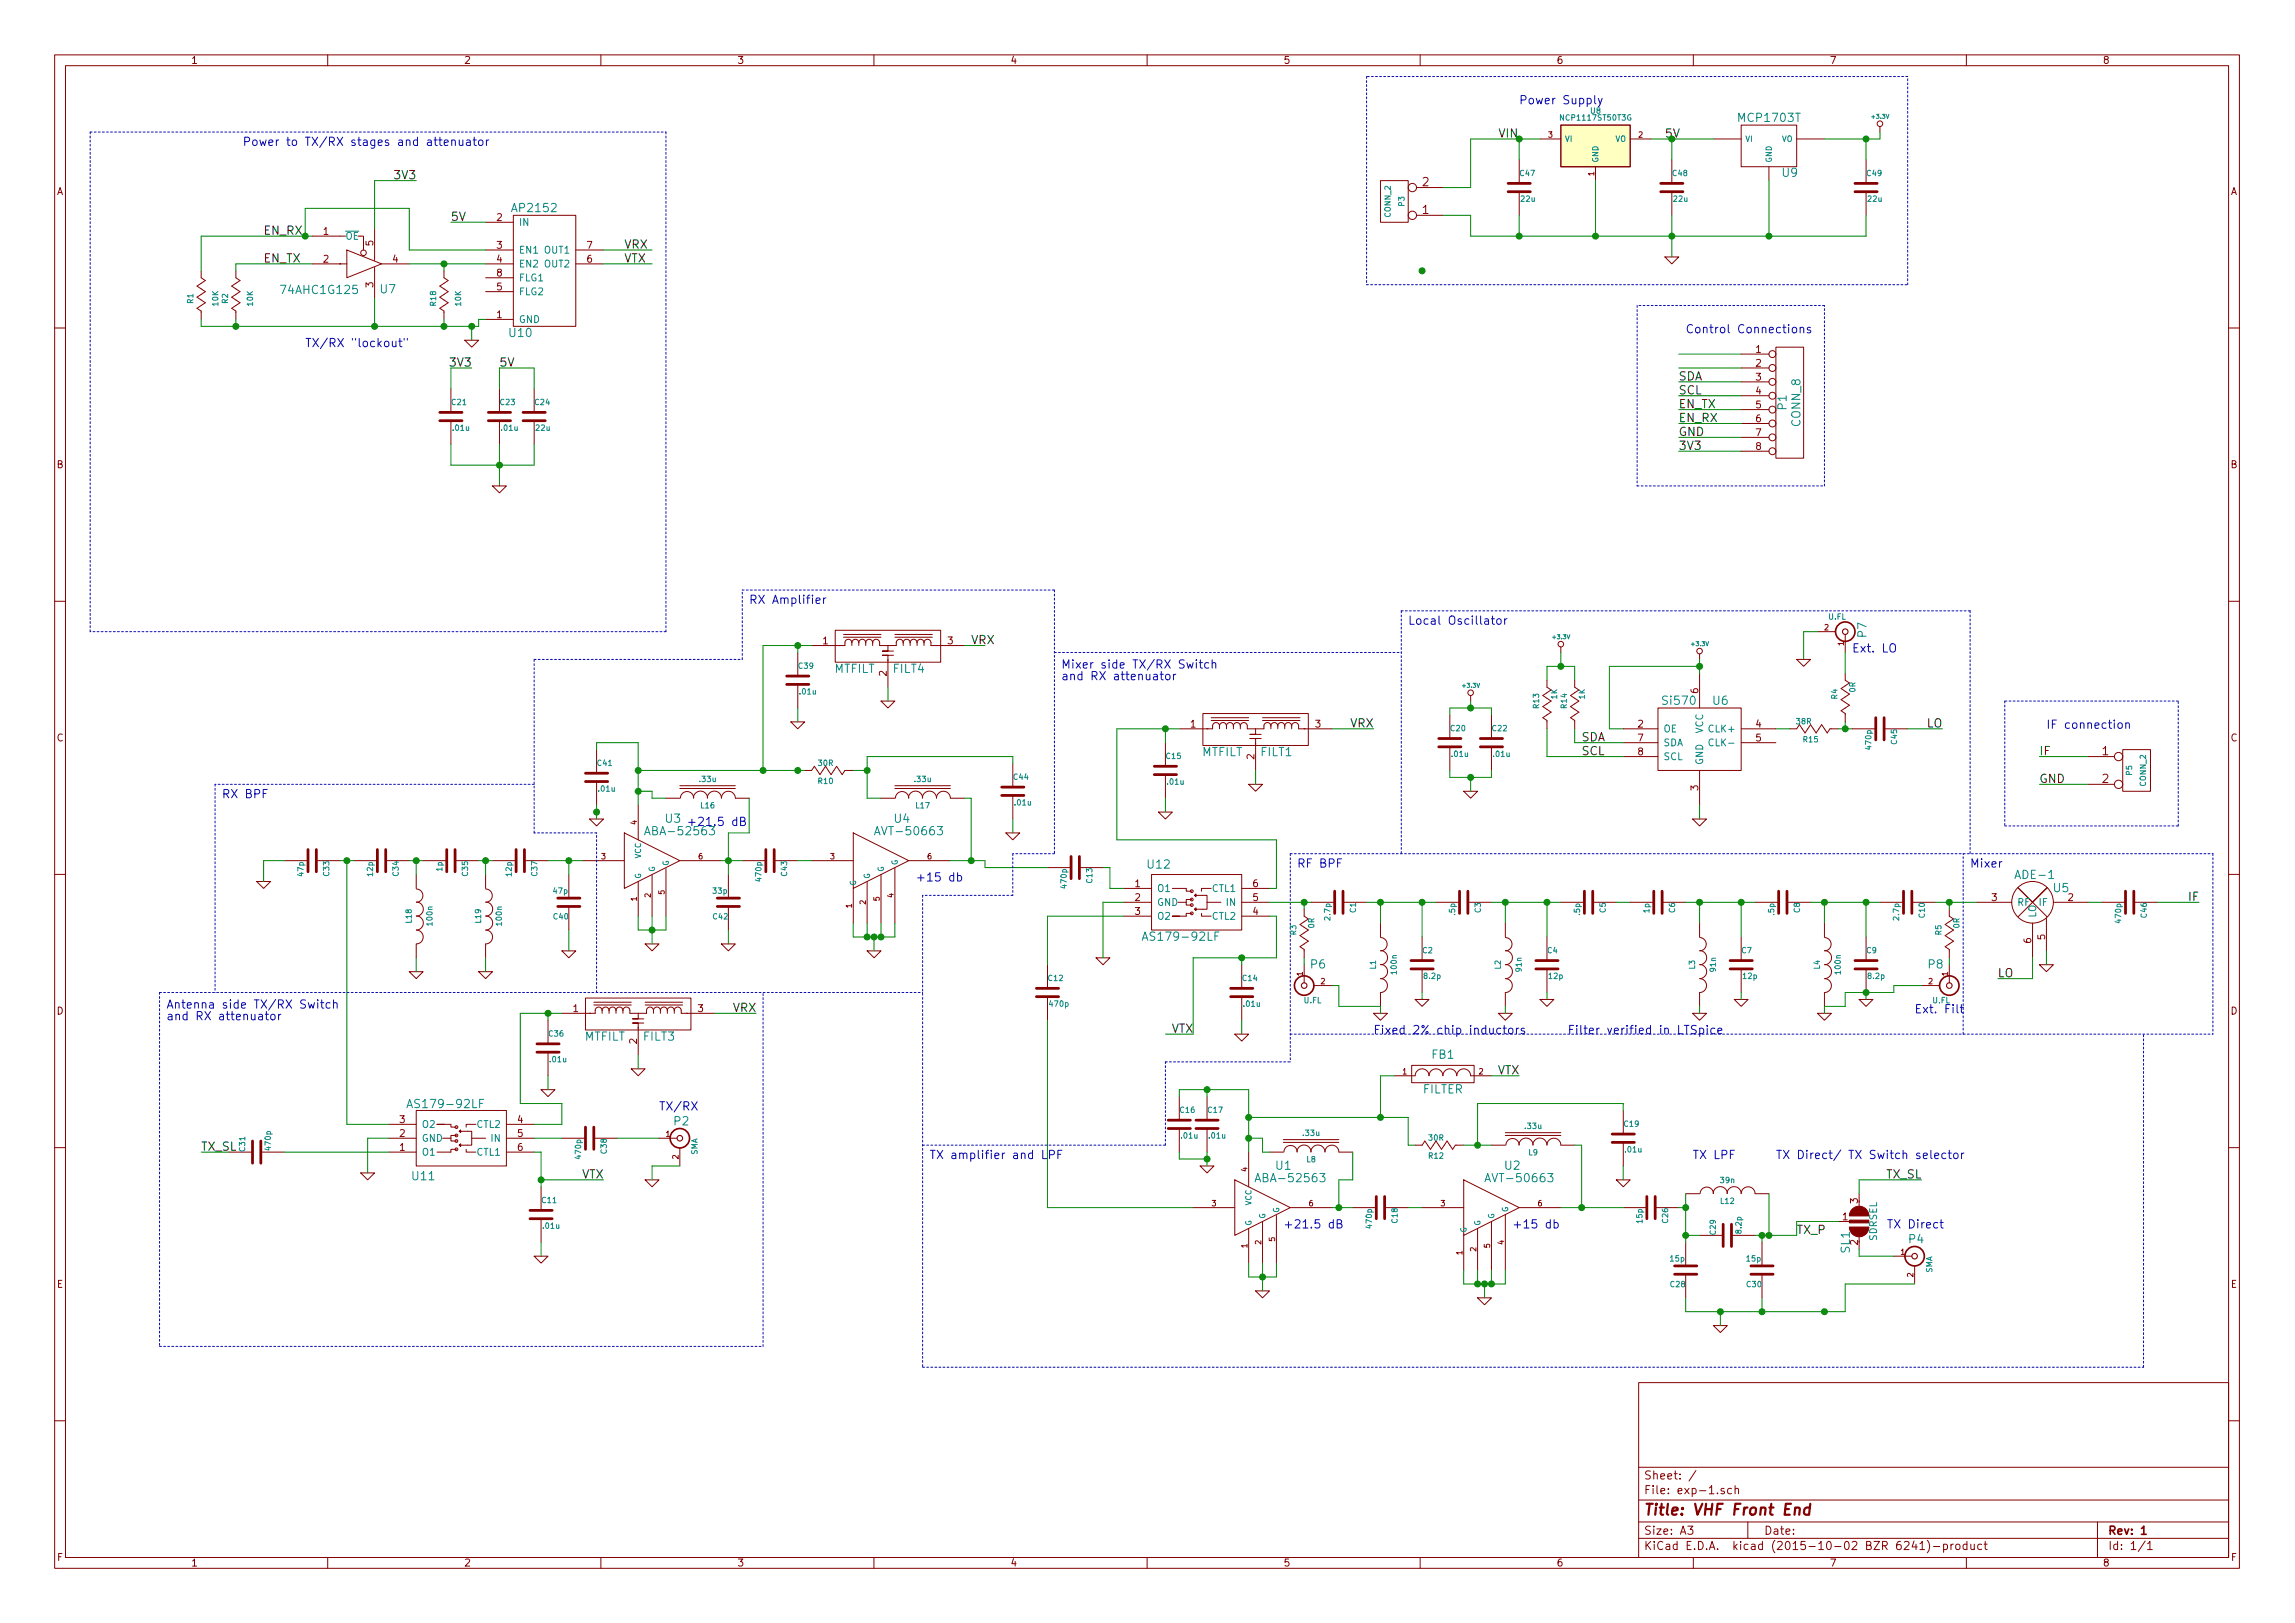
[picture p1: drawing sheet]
<svg xmlns="http://www.w3.org/2000/svg" width="420mm" height="297mm" viewBox="0 0 420 297" stroke-linecap="round" stroke-linejoin="round" font-family="sans-serif">
<defs><g id="words">
<text font-size="2.8" fill="#840000" x="301" y="277.3">Title: VHF Front End</text>
<g font-size="2.1" fill="#0000c2">
<text x="278.1" y="19.1">Power Supply</text>
<text x="44.4" y="26.7">Power to TX/RX stages and attenuator</text>
<text x="55.9" y="63.5">TX/RX &quot;lockout&quot;</text>
<text x="308.6" y="61">Control Connections</text>
<text x="137.2" y="110.5">RX Amplifier</text>
<text x="257.8" y="114.3">Local Oscillator</text>
<text x="339.1" y="119.4">Ext. LO</text>
<text x="194.3" y="122.4">Mixer side TX/RX Switch</text>
<text x="194.3" y="124.5">and RX attenuator</text>
<text x="374.6" y="133.4">IF connection</text>
<text x="40.6" y="146.1">RX BPF</text>
<text x="125.7" y="151.2">+21.5 dB</text>
<text x="167.6" y="161.3">+15 db</text>
<text x="237.5" y="158.8">RF BPF</text>
<text x="360.7" y="158.8">Mixer</text>
<text x="30.5" y="184.6">Antenna side TX/RX Switch</text>
<text x="350.5" y="185.5">Ext. Filt</text>
<text x="30.5" y="186.7">and RX attenuator</text>
<text x="251.5" y="189.3">Fixed 2% chip inductors</text>
<text x="287" y="189.3">Filter verified in LTSpice</text>
<text x="120.6" y="203.2">TX/RX</text>
<text x="170.2" y="212.1">TX amplifier and LPF</text>
<text x="309.9" y="212.1">TX LPF</text>
<text x="325.1" y="212.1">TX Direct/ TX Switch selector</text>
<text x="234.9" y="224.8">+21.5 dB</text>
<text x="276.9" y="224.8">+15 db</text>
<text x="345.4" y="224.8">TX Direct</text>
</g>
<g font-size="2.1" fill="#008484">
<text x="318.5" y="22.3">MCP1703T</text>
<text x="326.3" y="32.4">U9</text>
<text x="94" y="38.8">AP2152</text>
<text x="51.8" y="53.8">74AHC1G125</text>
<text x="69.6" y="53.7">U7</text>
<text x="93.3" y="61.7">U10</text>
<text x="327.1" y="75" transform="rotate(-90 327.1 75)">P1</text>
<text x="329.6" y="78" transform="rotate(-90 329.6 78)">CONN_8</text>
<text x="341.7" y="116.6" transform="rotate(-90 341.7 116.6)">P7</text>
<text x="152.7" y="123.2">MTFILT</text>
<text x="163.6" y="123.2">FILT4</text>
<text x="304.6" y="129">Si570</text>
<text x="313.6" y="129">U6</text>
<text x="220" y="138.4">MTFILT</text>
<text x="230.9" y="138.4">FILT1</text>
<text x="118.9" y="152.9">ABA-52563</text>
<text x="121.8" y="150.6">U3</text>
<text x="161" y="152.9">AVT-50663</text>
<text x="163.8" y="150.6">U4</text>
<text x="210.2" y="159">U12</text>
<text x="369.3" y="160.9">ADE-1</text>
<text x="376" y="163.3">U5</text>
<text x="210.1" y="172.2">AS179-92LF</text>
<text x="240" y="177.3">P6</text>
<text x="353" y="177.3">P8</text>
<text x="107" y="190.5">MTFILT</text>
<text x="117.8" y="190.5">FILT3</text>
<text x="262.2" y="193.8">FB1</text>
<text x="75.5" y="202.8">AS179-92LF</text>
<text x="260.5" y="200.1">FILTER</text>
<text x="123.4" y="206">P2</text>
<text x="233.6" y="214.1">U1</text>
<text x="275.5" y="214.1">U2</text>
<text x="75.5" y="216">U11</text>
<text x="230.6" y="216.4">ABA-52563</text>
<text x="272.7" y="216.4">AVT-50663</text>
<text x="349.5" y="227.5">P4</text>
<text x="338.7" y="229.3" transform="rotate(-90 338.7 229.3)">SL1</text>
</g>
<g font-size="2.1">
<text x="274.3" y="25.2">VIN</text>
<text x="72.4" y="32.8">3V3</text>
<text x="82.5" y="40.4">5V</text>
<text x="48.3" y="43">EN_RX</text>
<text x="114.3" y="45.5">VRX</text>
<text x="48.3" y="48">EN_TX</text>
<text x="114.3" y="48">VTX</text>
<text x="82.6" y="67.1">3V3</text>
<text x="91.4" y="67.1">5V</text>
<text x="307.3" y="69.6">SDA</text>
<text x="307.3" y="72.2">SCL</text>
<text x="307.3" y="74.7">EN_TX</text>
<text x="307.3" y="77.3">EN_RX</text>
<text x="307.3" y="79.8">GND</text>
<text x="307.3" y="82.3">3V3</text>
<text x="177.8" y="117.9">VRX</text>
<text x="247.1" y="133.1">VRX</text>
<text x="289.6" y="135.7">SDA</text>
<text x="352.7" y="133.1">LO</text>
<text x="289.6" y="138.2">SCL</text>
<text x="373.4" y="138.2">IF</text>
<text x="373.4" y="143.3">GND</text>
<text x="400.7" y="164.9">IF</text>
<text x="365.8" y="178.9">LO</text>
<text x="134.1" y="185.2">VRX</text>
<text x="214.3" y="189">VTX</text>
<text x="274" y="196.6">VTX</text>
<text x="36.8" y="210.6">TX_SL</text>
<text x="106.3" y="215.7">VTX</text>
<text x="345.2" y="215.7">TX_SL</text>
<text x="328.9" y="225.8">TX_P</text>
</g>
<text font-size="2.1" fill="#008400" x="304.8" y="25.2">5V</text>
<g font-size="2.1" fill="#840000">
<text x="260.4" y="34.1">2</text>
<text x="260.4" y="39.2">1</text>
<text x="384.9" y="138.2">1</text>
<text x="384.9" y="143.3">2</text>
<text x="301" y="273.5">File: exp-1.sch</text>
<text x="301" y="270.8">Sheet: /</text>
<text x="301" y="280.9">Size: A3</text>
<text x="323" y="280.9">Date:</text>
<text x="386" y="280.9">Rev: 1</text>
<text x="301" y="283.7">KiCad E.D.A. kicad (2015-10-02 BZR 6241)-product</text>
<text x="386" y="283.7">Id: 1/1</text>
</g>
<g font-size="1.8" fill="#840000">
<text x="35" y="11.7">1</text>
<text x="85" y="11.7">2</text>
<text x="135" y="11.7">3</text>
<text x="185" y="11.7">4</text>
<text x="235" y="11.7">5</text>
<text x="285" y="11.7">6</text>
<text x="335" y="11.7">7</text>
<text x="385" y="11.7">8</text>
<text x="10.4" y="35.7">A</text>
<text x="408.4" y="35.7">A</text>
<text x="91" y="40.4">2</text>
<text x="59.2" y="43">1</text>
<text x="68.3" y="45" transform="rotate(-90 68.3 45)">5</text>
<text x="91" y="45.5">3</text>
<text x="107.5" y="45.5">7</text>
<text x="59.2" y="48">2</text>
<text x="68.3" y="52.6" transform="rotate(-90 68.3 52.6)">3</text>
<text x="71.9" y="48">4</text>
<text x="91" y="48">4</text>
<text x="91" y="53.1">5</text>
<text x="91" y="50.6">8</text>
<text x="107.5" y="48">6</text>
<text x="91" y="58.2">1</text>
<text x="321.5" y="64.6">1</text>
<text x="321.5" y="67.1">2</text>
<text x="321.5" y="69.6">3</text>
<text x="321.5" y="72.2">4</text>
<text x="321.5" y="74.7">5</text>
<text x="321.5" y="77.3">6</text>
<text x="321.5" y="79.8">7</text>
<text x="321.5" y="82.3">8</text>
<text x="10.4" y="85.7">B</text>
<text x="408.4" y="85.7">B</text>
<text x="150.6" y="117.9">1</text>
<text x="173.5" y="117.9">3</text>
<text x="162.3" y="123.7" transform="rotate(-90 162.3 123.7)">2</text>
<text x="310.9" y="126.9" transform="rotate(-90 310.9 126.9)">6</text>
<text x="10.4" y="135.7">C</text>
<text x="218" y="133.1">1</text>
<text x="240.8" y="133.1">3</text>
<text x="299.9" y="133.1">2</text>
<text x="299.9" y="135.7">7</text>
<text x="321.5" y="133.1">4</text>
<text x="321.5" y="135.7">5</text>
<text x="408.4" y="135.7">C</text>
<text x="229.6" y="138.9" transform="rotate(-90 229.6 138.9)">2</text>
<text x="299.9" y="138.2">8</text>
<text x="310.9" y="144.7" transform="rotate(-90 310.9 144.7)">3</text>
<text x="207.8" y="162.3">1</text>
<text x="207.8" y="164.9">2</text>
<text x="207.8" y="167.4">3</text>
<text x="229.4" y="167.4">4</text>
<text x="229.4" y="164.9">5</text>
<text x="229.4" y="162.3">6</text>
<text x="364.6" y="164.9">3</text>
<text x="378.6" y="164.9">2</text>
<text x="371.9" y="172.6" transform="rotate(-90 371.9 172.6)">6</text>
<text x="374.4" y="172" transform="rotate(-90 374.4 172)">5</text>
<text x="10.4" y="185.7">D</text>
<text x="104.9" y="185.2">1</text>
<text x="127.8" y="185.2">3</text>
<text x="408.4" y="185.7">D</text>
<text x="116.6" y="191" transform="rotate(-90 116.6 191)">2</text>
<text x="73.2" y="208.1">2</text>
<text x="73.2" y="205.5">3</text>
<text x="94.8" y="205.5">4</text>
<text x="94.8" y="208.1">5</text>
<text x="73.2" y="210.6">1</text>
<text x="94.8" y="210.6">6</text>
<text x="340.1" y="220.2" transform="rotate(-90 340.1 220.2)">3</text>
<text x="337.3" y="223.3">1</text>
<text x="340.1" y="227.8" transform="rotate(-90 340.1 227.8)">2</text>
<text x="10.4" y="235.7">E</text>
<text x="408.4" y="235.7">E</text>
<text x="10.5" y="285.7">F</text>
<text x="35" y="286.7">1</text>
<text x="85" y="286.7">2</text>
<text x="135" y="286.7">3</text>
<text x="185" y="286.7">4</text>
<text x="235" y="286.7">5</text>
<text x="285" y="286.7">6</text>
<text x="335" y="286.7">7</text>
<text x="385" y="286.7">8</text>
<text x="408.5" y="285.7">F</text>
</g>
<g font-size="1.8" fill="#008484">
<text x="95" y="41.3">IN</text>
<text x="63.2" y="43.9">OE</text>
<text x="95" y="46.4">EN1 OUT1</text>
<text x="95" y="48.9">EN2 OUT2</text>
<text x="95" y="51.5">FLG1</text>
<text x="95" y="59.1">GND</text>
<text x="95" y="54">FLG2</text>
<text x="304.5" y="134">OE</text>
<text x="304.5" y="136.6">SDA</text>
<text x="311.8" y="134.3" transform="rotate(-90 311.8 134.3)">VCC</text>
<text x="313.1" y="134">CLK+</text>
<text x="313.5" y="136.6">CLK-</text>
<text x="304.5" y="139.1">SCL</text>
<text x="311.8" y="140" transform="rotate(-90 311.8 140)">GND</text>
<text x="211.8" y="163.2">O1</text>
<text x="211.8" y="165.8">GND</text>
<text x="221.9" y="163.2">CTL1</text>
<text x="224.5" y="165.8">IN</text>
<text x="369.3" y="165.8">RF</text>
<text x="372.7" y="167.9" transform="rotate(-90 372.7 167.9)">LO</text>
<text x="373.3" y="165.8">IF</text>
<text x="211.8" y="168.3">O2</text>
<text x="221.9" y="168.3">CTL2</text>
<text x="77.2" y="209">GND</text>
<text x="77.2" y="206.4">O2</text>
<text x="87.3" y="206.4">CTL2</text>
<text x="89.9" y="209">IN</text>
<text x="77.2" y="211.5">O1</text>
<text x="87.3" y="211.5">CTL1</text>
<text x="343.6" y="227.1" transform="rotate(-90 343.6 227.1)">SDRSEL</text>
</g>
<g font-size="1.4" fill="#008484">
<text x="286" y="22.1">NCP1117ST50T3G</text>
<text x="291.2" y="20.8">U8</text>
<text x="286.5" y="25.9">VI</text>
<text x="292.6" y="29.8" transform="rotate(-90 292.6 29.8)">GND</text>
<text x="295.6" y="25.9">VO</text>
<text x="319.5" y="25.9">VI</text>
<text x="324.4" y="29.8" transform="rotate(-90 324.4 29.8)">GND</text>
<text x="326.1" y="25.9">VO</text>
<text x="278.3" y="32.2">C47</text>
<text x="306.2" y="32.2">C48</text>
<text x="341.8" y="32.2">C49</text>
<text x="254.6" y="39.7" transform="rotate(-90 254.6 39.7)">CONN_2</text>
<text x="257.1" y="37.7" transform="rotate(-90 257.1 37.7)">P3</text>
<text x="278.5" y="36.9">22u</text>
<text x="306.4" y="36.9">22u</text>
<text x="342" y="36.9">22u</text>
<text x="35.4" y="55.5" transform="rotate(-90 35.4 55.5)">R1</text>
<text x="40" y="55.9" transform="rotate(-90 40 55.9)">10K</text>
<text x="41.7" y="55.5" transform="rotate(-90 41.7 55.5)">R2</text>
<text x="46.3" y="55.9" transform="rotate(-90 46.3 55.9)">10K</text>
<text x="79.8" y="55.9" transform="rotate(-90 79.8 55.9)">R18</text>
<text x="84.4" y="55.9" transform="rotate(-90 84.4 55.9)">10K</text>
<text x="82.7" y="74.1">C21</text>
<text x="91.6" y="74.1">C23</text>
<text x="98" y="74.1">C24</text>
<text x="83" y="78.8">.01u</text>
<text x="91.8" y="78.8">.01u</text>
<text x="98.1" y="78.8">22u</text>
<text x="334.7" y="113.4">U.FL</text>
<text x="146.2" y="122.4">C39</text>
<text x="146.5" y="127.1">.01u</text>
<text x="281.8" y="129.6" transform="rotate(-90 281.8 129.6)">R13</text>
<text x="285.1" y="127.9" transform="rotate(-90 285.1 127.9)">1K</text>
<text x="286.8" y="129.6" transform="rotate(-90 286.8 129.6)">R14</text>
<text x="290.1" y="127.9" transform="rotate(-90 290.1 127.9)">1K</text>
<text x="336.4" y="127.9" transform="rotate(-90 336.4 127.9)">R4</text>
<text x="339.7" y="126.7" transform="rotate(-90 339.7 126.7)">0R</text>
<text x="265.6" y="133.8">C20</text>
<text x="273.2" y="133.8">C22</text>
<text x="328.9" y="132.5">38R</text>
<text x="330.2" y="135.9">R15</text>
<text x="342.6" y="137" transform="rotate(-90 342.6 137)">470p</text>
<text x="347.3" y="136.2" transform="rotate(-90 347.3 136.2)">C45</text>
<text x="109.4" y="140.2">C41</text>
<text x="128.1" y="143.1">.33u</text>
<text x="149.8" y="143.5">R10</text>
<text x="149.8" y="140.2">30R</text>
<text x="167.5" y="143.1">.33u</text>
<text x="185.6" y="142.7">C44</text>
<text x="213.5" y="138.9">C15</text>
<text x="213.8" y="143.6">.01u</text>
<text x="265.8" y="138.5">.01u</text>
<text x="273.5" y="138.5">.01u</text>
<text x="390.3" y="141.9" transform="rotate(-90 390.3 141.9)">P5</text>
<text x="392.9" y="143.9" transform="rotate(-90 392.9 143.9)">CONN_2</text>
<text x="109.6" y="144.9">.01u</text>
<text x="128.3" y="147.9">L16</text>
<text x="167.7" y="147.9">L17</text>
<text x="185.8" y="147.4">.01u</text>
<text x="55.6" y="160.3" transform="rotate(-90 55.6 160.3)">47p</text>
<text x="60.3" y="160.3" transform="rotate(-90 60.3 160.3)">C33</text>
<text x="68.3" y="160.3" transform="rotate(-90 68.3 160.3)">12p</text>
<text x="73" y="160.3" transform="rotate(-90 73 160.3)">C34</text>
<text x="81" y="159.4" transform="rotate(-90 81 159.4)">1p</text>
<text x="85.7" y="160.3" transform="rotate(-90 85.7 160.3)">C35</text>
<text x="93.7" y="160.3" transform="rotate(-90 93.7 160.3)">12p</text>
<text x="98.4" y="160.3" transform="rotate(-90 98.4 160.3)">C37</text>
<text x="117.3" y="160.8" transform="rotate(-90 117.3 160.8)">G</text>
<text x="117.3" y="157.2" transform="rotate(-90 117.3 157.2)">VCC</text>
<text x="119.9" y="159.5" transform="rotate(-90 119.9 159.5)">G</text>
<text x="122.4" y="158.5" transform="rotate(-90 122.4 158.5)">G</text>
<text x="139.4" y="161.2" transform="rotate(-90 139.4 161.2)">470p</text>
<text x="144.1" y="160.3" transform="rotate(-90 144.1 160.3)">C43</text>
<text x="159.3" y="160.8" transform="rotate(-90 159.3 160.8)">G</text>
<text x="161.8" y="159.5" transform="rotate(-90 161.8 159.5)">G</text>
<text x="164.3" y="158.3" transform="rotate(-90 164.3 158.3)">G</text>
<text x="200" y="161.6" transform="rotate(-90 200 161.6)">C13</text>
<text x="101.3" y="163.6">47p</text>
<text x="130.6" y="163.6">33p</text>
<text x="156.7" y="162.1" transform="rotate(-90 156.7 162.1)">G</text>
<text x="195.3" y="162.4" transform="rotate(-90 195.3 162.4)">470p</text>
<text x="248.2" y="167" transform="rotate(-90 248.2 167)">C1</text>
<text x="266.4" y="167.5" transform="rotate(-90 266.4 167.5)">.5p</text>
<text x="271.1" y="167" transform="rotate(-90 271.1 167)">C3</text>
<text x="289.3" y="167.5" transform="rotate(-90 289.3 167.5)">.5p</text>
<text x="294" y="167" transform="rotate(-90 294 167)">C5</text>
<text x="302" y="167" transform="rotate(-90 302 167)">1p</text>
<text x="306.7" y="167" transform="rotate(-90 306.7 167)">C6</text>
<text x="324.8" y="167.5" transform="rotate(-90 324.8 167.5)">.5p</text>
<text x="329.5" y="167" transform="rotate(-90 329.5 167)">C8</text>
<text x="352.4" y="167.9" transform="rotate(-90 352.4 167.9)">C10</text>
<text x="393" y="167.9" transform="rotate(-90 393 167.9)">C46</text>
<text x="75.4" y="168.9" transform="rotate(-90 75.4 168.9)">L18</text>
<text x="79.2" y="169.3" transform="rotate(-90 79.2 169.3)">100n</text>
<text x="88.1" y="168.9" transform="rotate(-90 88.1 168.9)">L19</text>
<text x="91.9" y="169.3" transform="rotate(-90 91.9 169.3)">100n</text>
<text x="101.4" y="168.3">C40</text>
<text x="130.6" y="168.3">C42</text>
<text x="237.3" y="171.1" transform="rotate(-90 237.3 171.1)">R3</text>
<text x="240.6" y="169.8" transform="rotate(-90 240.6 169.8)">0R</text>
<text x="243.5" y="168.3" transform="rotate(-90 243.5 168.3)">2.7p</text>
<text x="347.7" y="168.3" transform="rotate(-90 347.7 168.3)">2.7p</text>
<text x="355.4" y="171.1" transform="rotate(-90 355.4 171.1)">R5</text>
<text x="358.7" y="169.8" transform="rotate(-90 358.7 169.8)">0R</text>
<text x="388.3" y="168.8" transform="rotate(-90 388.3 168.8)">470p</text>
<text x="191.9" y="179.5">C12</text>
<text x="227.5" y="179.5">C14</text>
<text x="251.9" y="177.4" transform="rotate(-90 251.9 177.4)">L1</text>
<text x="255.7" y="178.2" transform="rotate(-90 255.7 178.2)">100n</text>
<text x="260.5" y="174.5">C2</text>
<text x="260.8" y="179.2">8.2p</text>
<text x="274.8" y="177.4" transform="rotate(-90 274.8 177.4)">L2</text>
<text x="278.6" y="177.8" transform="rotate(-90 278.6 177.8)">91n</text>
<text x="283.3" y="174.5">C4</text>
<text x="283.6" y="179.2">12p</text>
<text x="310.3" y="177.4" transform="rotate(-90 310.3 177.4)">L3</text>
<text x="314.1" y="177.8" transform="rotate(-90 314.1 177.8)">91n</text>
<text x="318.9" y="174.5">C7</text>
<text x="319.1" y="179.2">12p</text>
<text x="333.2" y="177.4" transform="rotate(-90 333.2 177.4)">L4</text>
<text x="337" y="178.2" transform="rotate(-90 337 178.2)">100n</text>
<text x="341.7" y="174.5">C9</text>
<text x="342" y="179.2">8.2p</text>
<text x="192.2" y="184.2">470p</text>
<text x="227.7" y="184.2">.01u</text>
<text x="238.7" y="183.6">U.FL</text>
<text x="353.8" y="183.6">U.FL</text>
<text x="100.5" y="189.7">C36</text>
<text x="100.7" y="194.4">.01u</text>
<text x="216.1" y="203.7">C16</text>
<text x="221.2" y="203.7">C17</text>
<text x="216.3" y="208.4">.01u</text>
<text x="221.4" y="208.4">.01u</text>
<text x="238.6" y="207.9">.33u</text>
<text x="261.6" y="208.7">30R</text>
<text x="279.2" y="206.6">.33u</text>
<text x="297.4" y="206.2">C19</text>
<text x="44.9" y="210.7" transform="rotate(-90 44.9 210.7)">C31</text>
<text x="49.6" y="210.4" transform="rotate(-90 49.6 210.4)">470p</text>
<text x="106.4" y="212" transform="rotate(-90 106.4 212)">470p</text>
<text x="111.1" y="211.1" transform="rotate(-90 111.1 211.1)">C38</text>
<text x="127.7" y="211.4" transform="rotate(-90 127.7 211.4)">SMA</text>
<text x="239.2" y="212.7">L8</text>
<text x="261.6" y="212.1">R12</text>
<text x="279.9" y="211.4">L9</text>
<text x="297.6" y="210.9">.01u</text>
<text x="99.2" y="220.2">C11</text>
<text x="229.1" y="220.7" transform="rotate(-90 229.1 220.7)">VCC</text>
<text x="234.2" y="222" transform="rotate(-90 234.2 222)">G</text>
<text x="276.1" y="221.8" transform="rotate(-90 276.1 221.8)">G</text>
<text x="315" y="220.3">L12</text>
<text x="315" y="216.5">39n</text>
<text x="99.5" y="224.9">.01u</text>
<text x="229.1" y="224.3" transform="rotate(-90 229.1 224.3)">G</text>
<text x="231.6" y="223" transform="rotate(-90 231.6 223)">G</text>
<text x="251.2" y="224.7" transform="rotate(-90 251.2 224.7)">470p</text>
<text x="255.9" y="223.8" transform="rotate(-90 255.9 223.8)">C18</text>
<text x="268.5" y="225.6" transform="rotate(-90 268.5 225.6)">G</text>
<text x="271" y="224.3" transform="rotate(-90 271 224.3)">G</text>
<text x="273.6" y="223" transform="rotate(-90 273.6 223)">G</text>
<text x="300.7" y="223.8" transform="rotate(-90 300.7 223.8)">15p</text>
<text x="305.4" y="223.8" transform="rotate(-90 305.4 223.8)">C26</text>
<text x="314.1" y="225.9" transform="rotate(-90 314.1 225.9)">C29</text>
<text x="318.8" y="225.7" transform="rotate(-90 318.8 225.7)">8.2p</text>
<text x="305.8" y="230.9">15p</text>
<text x="319.8" y="230.9">15p</text>
<text x="353.7" y="233" transform="rotate(-90 353.7 233)">SMA</text>
<text x="305.8" y="235.6">C28</text>
<text x="319.8" y="235.6">C30</text>
</g>
<g font-size="1.4" fill="#840000">
<text x="283.5" y="25.2">3</text>
<text x="300" y="25.2">2</text>
<text x="291.8" y="32.2" transform="rotate(-90 291.8 32.2)">1</text>
<text x="334" y="115.4">2</text>
<text x="337.6" y="118.1" transform="rotate(-90 337.6 118.1)">1</text>
<text x="116.6" y="150.9" transform="rotate(-90 116.6 150.9)">4</text>
<text x="110.1" y="157.3">3</text>
<text x="127.9" y="157.3">6</text>
<text x="152" y="157.3">3</text>
<text x="169.8" y="157.3">6</text>
<text x="116.6" y="164.9" transform="rotate(-90 116.6 164.9)">1</text>
<text x="119.1" y="164.2" transform="rotate(-90 119.1 164.2)">2</text>
<text x="121.7" y="163.7" transform="rotate(-90 121.7 163.7)">5</text>
<text x="156" y="166.2" transform="rotate(-90 156 166.2)">1</text>
<text x="158.5" y="165.5" transform="rotate(-90 158.5 165.5)">2</text>
<text x="161" y="164.9" transform="rotate(-90 161 164.9)">5</text>
<text x="163.6" y="164.3" transform="rotate(-90 163.6 164.3)">4</text>
<text x="238.5" y="178.6" transform="rotate(-90 238.5 178.6)">1</text>
<text x="356.6" y="178.6" transform="rotate(-90 356.6 178.6)">1</text>
<text x="241.8" y="180.1">2</text>
<text x="353.1" y="180.1">2</text>
<text x="256.8" y="196.6">1</text>
<text x="270.8" y="196.6">2</text>
<text x="121.9" y="208.1">1</text>
<text x="124.2" y="212.1" transform="rotate(-90 124.2 212.1)">2</text>
<text x="228.3" y="214.4" transform="rotate(-90 228.3 214.4)">4</text>
<text x="221.9" y="220.8">3</text>
<text x="239.6" y="220.8">6</text>
<text x="263.8" y="220.8">3</text>
<text x="281.6" y="220.8">6</text>
<text x="230.9" y="227.7" transform="rotate(-90 230.9 227.7)">2</text>
<text x="233.4" y="227.2" transform="rotate(-90 233.4 227.2)">5</text>
<text x="275.3" y="227.8" transform="rotate(-90 275.3 227.8)">4</text>
<text x="228.3" y="228.4" transform="rotate(-90 228.3 228.4)">1</text>
<text x="267.7" y="229.7" transform="rotate(-90 267.7 229.7)">1</text>
<text x="270.3" y="229" transform="rotate(-90 270.3 229)">2</text>
<text x="272.8" y="228.4" transform="rotate(-90 272.8 228.4)">5</text>
<text x="348" y="229.7">1</text>
<text x="350.3" y="233.7" transform="rotate(-90 350.3 233.7)">2</text>
</g>
<g font-size="1.1" fill="#008484">
<text x="342.8" y="21.7">+3.3V</text>
<text x="284.4" y="117">+3.3V</text>
<text x="309.8" y="118.2">+3.3V</text>
<text x="267.8" y="125.8">+3.3V</text>
</g>
</g></defs>
<g fill="none" stroke="#840000" stroke-width=".18">
<path d="M10 10h400v277h-400zM12 12h396v273.1h-396zM60 10v2M110 10v2M160 10v2M210 10v2M260 10v2M310 10v2M360 10v2M94 39.4h11.4v20.3h-11.4zM252.7 33.1h5.1v7.6h-5.1zM259.3 39.4h4.9"/>
<path d="M259.3 34.3h4.9M278.1 29.2v4.4M278.1 35.1v4.3M281.9 25.4h3.8M292.1 30.5v2.6M298.4 25.4h3.9M306.1 29.2v4.4M306.1 35.1v4.3M313.7 25.4h5.1M318.8 22.9h10.1v7.6h-10.1zM323.8 30.5v2.6M328.9 25.4h5.1"/>
<path d="M341.6 29.2v4.4M341.6 35.1v4.3M344.2 23.2v1M36.8 49.6v1.2l.8 .5-1.5 1.1 1.5 1-1.5 1 1.5 1-1.5 1 .7 .5v1.6M43.2 49.6v1.2l.7 .5-1.5 1.1 1.5 1-1.5 1 1.5 1-1.5 1 .8 .5v1.6M57.1 43.2h6.1M57.1 48.3h5.1M62.4 48.3h-.2h1.3M63.5 45.8l6.3 2.5-6.3 2.5zM65.9 43.2h.6v2.6M68.6 41.9v5.8M68.6 48.9v5.7"/>
<path d="M69.8 48.3h5.1M81.3 49.6v1.2l.7 .5-1.5 1.1 1.5 1-1.5 1 1.5 1-1.5 1 .8 .5v1.6M88.9 48.3h5.1M88.9 58.5h5.1M88.9 40.7h5.1M88.9 45.8h5.1M88.9 53.4h5.1M88.9 50.8h5.1M105.4 48.3h5.1M105.4 45.8h5.1M304.8 47h2.5l-1.2 1.3zM10 60h2"/>
<path d="M82.5 71.2v4.3M82.5 77v4.3M85.1 62.3h2.5l-1.2 1.2zM91.4 71.2v4.3M91.4 77v4.3M97.8 71.2v4.3M97.8 77v4.3M318.8 64.8h5M318.8 67.3h5M318.8 69.9h5M318.8 72.4h5M318.8 75h5"/>
<path d="M318.8 77.5h5M325.1 63.5h5.1v20.4h-5.1zM408 60h2M90.2 88.9h2.5l-1.3 1.3zM318.8 80h5M318.8 82.6h5M10 110h2M146 119.4v4.3M152.9 115.4h19.3v5.8h-19.3zM153.7 118.1h.1M154.4 116.6h6.9M154.4 116.1h6.9"/>
<path d="M156 117.6a.63 .63 0 0 0-.7-.6 .63 .63 0 0 0-.6 .6v.5h-6.1M156 117.6a.63 .63 0 0 1 .6-.6 .63 .63 0 0 1 .6 .6M156 117.6v.5M157.2 117.6a.63 .63 0 0 1 .7-.6 .63 .63 0 0 1 .6 .6M157.2 117.6v.5M158.5 117.6a.63 .63 0 0 1 .6-.6 .63 .63 0 0 1 .7 .6M158.5 117.6v.5M159.8 117.6a.63 .63 0 0 1 .6-.6 .63 .63 0 0 1 .6 .6v.5h3.1v-.5a.63 .63 0 0 1 .6-.6 .63 .63 0 0 1 .7 .6M159.8 117.6v.5M162.6 118.1v1.1h-1.1h2.1M163.6 119.9h-2.1h1.1v1M163.8 116.6h6.9"/>
<path d="M163.8 116.1h6.9M165.4 117.6a.63 .63 0 0 1 .6-.6 .63 .63 0 0 1 .6 .6M165.4 117.6v.5M166.6 117.6a.63 .63 0 0 1 .7-.6 .63 .63 0 0 1 .6 .6M166.6 117.6v.5M167.9 117.6a.63 .63 0 0 1 .6-.6 .63 .63 0 0 1 .7 .6M167.9 117.6v.5M169.2 117.6a.63 .63 0 0 1 .6-.6 .63 .63 0 0 1 .6 .6v.5h6.1M169.2 117.6v.5M171.4 118.1h.1M285.7 118.4v1M311.1 119.7v1"/>
<path d="M332.7 115.6h3.3M337.8 116.1v3.3M408 110h2M109.2 137.2v4.3M144.8 132.1h2.5l-1.3 1.3zM146 125.3v4.3M161.3 128.3h2.5l-1.2 1.3zM162.6 120.7v5.1M185.4 139.7v4.4M213.4 135.9v4.3M220.2 130.6h19.3v5.8h-19.3zM221 133.4h.1"/>
<path d="M221.7 131.9h6.9M221.7 131.4h6.9M223.3 132.9a.63 .63 0 0 0-.7-.7 .63 .63 0 0 0-.6 .7v.5h-6.1M223.3 132.9a.63 .63 0 0 1 .6-.7 .63 .63 0 0 1 .6 .7M223.3 132.9v.5M224.5 132.9a.63 .63 0 0 1 .7-.7 .63 .63 0 0 1 .6 .7M224.5 132.9v.5M225.8 132.9a.63 .63 0 0 1 .6-.7 .63 .63 0 0 1 .7 .7M225.8 132.9v.5M227.1 132.9a.63 .63 0 0 1 .6-.7 .63 .63 0 0 1 .6 .7v.5h3.1v-.5a.63 .63 0 0 1 .6-.7 .63 .63 0 0 1 .7 .7M227.1 132.9v.5M229.9 133.4v1h-1h2"/>
<path d="M229.9 135.9v5.1M230.9 135.2h-2h1v1M231.1 131.9h6.9M231.1 131.4h6.9M232.7 132.9a.63 .63 0 0 1 .6-.7 .63 .63 0 0 1 .6 .7M232.7 132.9v.5M233.9 132.9a.63 .63 0 0 1 .7-.7 .63 .63 0 0 1 .6 .7M233.9 132.9v.5M235.2 132.9a.63 .63 0 0 1 .6-.7 .63 .63 0 0 1 .7 .7M235.2 132.9v.5M236.5 132.9a.63 .63 0 0 1 .6-.7 .63 .63 0 0 1 .6 .7v.5h6.1M236.5 132.9v.5"/>
<path d="M238.8 133.4h.1M265.4 130.8v4.4M265.4 136.7v4.3M269.2 127.3v1M273 130.8v4.4M273 136.7v4.3M283.2 124.5v1.3l.8 .5-1.6 1 1.6 1-1.6 1 1.6 1-1.6 1.1 .8 .5v1.5M288.3 124.5v1.3l.8 .5-1.6 1 1.6 1-1.6 1 1.6 1-1.6 1.1 .8 .5v1.5M297.2 133.4h6.3M297.2 135.9h6.3M297.2 138.5h6.3M303.5 129.6h15.3v11.4h-15.3z"/>
<path d="M311.1 123.2v6.4M318.8 133.4h6.3M318.8 135.9h6.3M327.7 133.4h1.2l.5-.8 1.1 1.5 1-1.5 1 1.5 1-1.5 1 1.5 .5-.7h1.5M328.9 120.7h2.6l-1.3 1.3zM337.8 123.2v1.3l.8 .5-1.5 1 1.5 1-1.5 1.1 1.5 1-1.5 1 .7 .5v1.5M339.1 133.4h4.3M344.9 133.4h4.3M382.3 138.5h4.8M388.6 137.2h5.1v7.6h-5.1zM52.1 157.5h4.3M57.9 157.5h4.3"/>
<path d="M64.8 157.5h4.3M70.6 157.5h4.3M77.5 157.5h4.3M83.3 157.5h4.3M90.2 157.5h4.3M96 157.5h4.3M106.7 157.5h7.6M107.9 149.9h2.6l-1.3 1.3zM109.2 143v4.4M114.3 152.4l10.2 5.1-10.2 5.1zM116.8 147.4v6.3M121.9 159v8.7"/>
<path d="M121.9 146.1h2.6M124.5 157.5h7.6M124.5 144.3h10.1M124.5 143.8h10.1M124.6 146.1a1.22 1.22 0 0 1 1.2-1.2 1.22 1.22 0 0 1 1.2 1.2M126.9 146.1a1.3 1.3 0 0 1 1.3-1.3 1.3 1.3 0 0 1 1.3 1.3M129.5 146.1a1.3 1.3 0 0 1 1.3-1.3 1.3 1.3 0 0 1 1.3 1.3 1.27 1.27 0 0 1 1.2-1.3 1.27 1.27 0 0 1 1.3 1.3M134.6 146.1h2.6M135.9 157.5h4.3M141.7 157.5h4.3M147.3 141h1.3l.5-.8 1 1.6 1-1.6 1 1.6 1.1-1.6 1 1.6 .5-.8h1.5M148.6 157.5h7.6"/>
<path d="M156.2 152.4l10.2 5.1-10.2 5.1zM161.3 146.1h2.5M163.8 144.3h10.2M163.8 143.8h10.2M163.8 158.8v10.1M163.9 146.1a1.22 1.22 0 0 1 1.3-1.2 1.22 1.22 0 0 1 1.2 1.2M166.3 146.1a1.3 1.3 0 0 1 1.3-1.3 1.3 1.3 0 0 1 1.3 1.3M166.4 157.5h7.6M168.9 146.1a1.3 1.3 0 0 1 1.3-1.3 1.3 1.3 0 0 1 1.2 1.3 1.27 1.27 0 0 1 1.3-1.3 1.27 1.27 0 0 1 1.3 1.3M174 146.1h2.5M184.1 152.4h2.6l-1.3 1.3zM185.4 145.6v4.3"/>
<path d="M191.8 158.8h4.3M197.6 158.8h4.3M212.1 148.6h2.5l-1.2 1.3zM213.4 141.8v4.3M228.6 143.5h2.5l-1.2 1.3zM268 144.8h2.5l-1.3 1.3zM309.9 149.9h2.5l-1.3 1.3zM311.1 141v6.4M382.3 143.5h4.8M10 160h2M47 161.3h2.5l-1.2 1.3zM74.9 177.8h2.6l-1.3 1.3z"/>
<path d="M76.2 160.1v2.5M76.2 167.6a1.3 1.3 0 0 1 1.3 1.3 1.3 1.3 0 0 1-1.3 1.3 1.27 1.27 0 0 1 1.3 1.3 1.27 1.27 0 0 1-1.3 1.3v2.5M76.2 165.1a1.3 1.3 0 0 1 1.3 1.3 1.3 1.3 0 0 1-1.3 1.3M76.2 162.7a1.22 1.22 0 0 1 1.2 1.2 1.22 1.22 0 0 1-1.2 1.2M87.6 177.8h2.6l-1.3 1.3zM88.9 160.1v2.5M88.9 172.8v2.5M88.9 167.6a1.3 1.3 0 0 1 1.3 1.3 1.3 1.3 0 0 1-1.3 1.3 1.27 1.27 0 0 1 1.3 1.3 1.27 1.27 0 0 1-1.3 1.3M88.9 165.1a1.3 1.3 0 0 1 1.3 1.3 1.3 1.3 0 0 1-1.3 1.3M88.9 162.7a1.22 1.22 0 0 1 1.2 1.2 1.22 1.22 0 0 1-1.2 1.2M102.9 174h2.5l-1.3 1.3zM104.1 160.1v4.3"/>
<path d="M104.1 165.9v4.3M116.8 161.3v6.4M118.1 172.8h2.5l-1.2 1.2zM119.4 160.1v7.6M132.1 172.8h2.5l-1.3 1.2zM133.3 160.1v4.3M133.3 165.9v4.3M156.2 162.6v6.3M158.7 174h2.6l-1.3 1.3zM158.7 161.3v7.6M161.3 160.1v8.8M191.8 176.6v4.3"/>
<path d="M200.7 175.3h2.5l-1.3 1.3zM205.7 165.1h5.1M205.7 162.6h5.1M205.7 167.7h5.1M210.8 160.1h16.5v10.1h-16.5zM214.6 162.6h2.6v.5h1M215.6 165.1h1.6M215.9 167.7h-1.3h1.3M217.2 165.1v.5h1M218.2 167.2h-1v.5h-1.3M218.2 164.6h-1v.5M218.7 163.9l.2 .2v-.5l-.2 .3h2.3v1.2"/>
<path d="M220 167.2v.5h1.7M221 165.1v1.3h-2.3l.2-.2v.5l-.2-.3M221 165.1h2.5M221.7 162.6h-1.7v.5M227.3 165.1h5.1M227.3 162.6h5.1M227.3 167.7h5.1M227.3 176.6v4.3M238.8 166.4v1.3l.7 .5-1.5 1 1.5 1-1.5 1 1.5 1-1.5 1.1 .8 .5v1.5M238.8 176.6v3.3M240 165.1h4.3M245.9 165.1h4.3"/>
<path d="M252.7 168.9v2.6M252.8 176.5a1.3 1.3 0 0 1 1.2 1.3 1.3 1.3 0 0 1-1.2 1.3 1.27 1.27 0 0 1 1.2 1.3 1.27 1.27 0 0 1-1.2 1.2l-.1 2.6M252.8 174a1.3 1.3 0 0 1 1.2 1.3 1.3 1.3 0 0 1-1.2 1.3M252.8 171.6a1.22 1.22 0 0 1 1.1 1.2 1.22 1.22 0 0 1-1.1 1.2M260.3 171.5v4.3M260.3 177.3v4.3M262.9 165.1h4.3M268.7 165.1h4.3M275.6 168.9v2.6M275.6 176.5a1.3 1.3 0 0 1 1.3 1.3 1.3 1.3 0 0 1-1.3 1.3 1.27 1.27 0 0 1 1.3 1.3 1.27 1.27 0 0 1-1.3 1.2M275.6 174a1.3 1.3 0 0 1 1.3 1.3 1.3 1.3 0 0 1-1.3 1.3M275.6 171.6a1.22 1.22 0 0 1 1.2 1.2 1.22 1.22 0 0 1-1.2 1.2"/>
<path d="M283.2 171.5v4.3M283.2 177.3v4.3M285.7 165.1h4.4M291.6 165.1h4.3M298.4 165.1h4.4M304.3 165.1h4.3M311.1 168.9v2.6M311.2 176.5a1.3 1.3 0 0 1 1.2 1.3 1.3 1.3 0 0 1-1.2 1.3 1.27 1.27 0 0 1 1.2 1.3 1.27 1.27 0 0 1-1.2 1.2M311.2 174a1.3 1.3 0 0 1 1.2 1.3 1.3 1.3 0 0 1-1.2 1.3M311.2 171.6a1.22 1.22 0 0 1 1.2 1.2 1.22 1.22 0 0 1-1.2 1.2M318.8 171.5v4.3M318.8 177.3v4.3"/>
<path d="M321.3 165.1h4.3M327.2 165.1h4.3M334 168.9v2.6M334 176.5a1.3 1.3 0 0 1 1.3 1.3 1.3 1.3 0 0 1-1.3 1.3 1.27 1.27 0 0 1 1.3 1.3 1.27 1.27 0 0 1-1.3 1.2v2.6M334 174a1.3 1.3 0 0 1 1.3 1.3 1.3 1.3 0 0 1-1.3 1.3M334 171.6a1.22 1.22 0 0 1 1.2 1.2 1.22 1.22 0 0 1-1.2 1.2M341.6 171.5v4.3M341.6 177.3v4.3M344.2 165.1h4.3M350 165.1h4.3M356.9 166.4v1.3l.7 .5-1.5 1 1.5 1-1.5 1 1.5 1-1.5 1.1 .8 .5v1.5M356.9 176.6v3.3"/>
<path d="M361.9 165.1h6.4M369.4 162.5l5.4 5.3M372.1 165.1l2.7-2.6-5.4 5.3M372.1 168.9v6.4M373.4 176.6h2.5l-1.3 1.2zM374.6 168.1v5.9M375.9 165.1h6.4M384.8 165.1h4.3M390.7 165.1h4.3M408 160h2M99.1 199.4h2.5l-1.3 1.3zM100.3 186.7v4.3"/>
<path d="M100.3 192.6v4.3M107.2 182.7h19.3v5.8h-19.3zM107.9 185.5h.1M108.7 183.9h6.9M108.7 183.4h6.9M110.2 184.9a.63 .63 0 0 0-.6-.6 .63 .63 0 0 0-.6 .6v.6h-6.1M110.2 184.9a.63 .63 0 0 1 .7-.6 .63 .63 0 0 1 .6 .6M110.2 184.9v.6M111.5 184.9a.63 .63 0 0 1 .6-.6 .63 .63 0 0 1 .7 .6M111.5 184.9v.6M112.8 184.9a.63 .63 0 0 1 .6-.6 .63 .63 0 0 1 .6 .6M112.8 184.9v.6"/>
<path d="M114 184.9a.63 .63 0 0 1 .7-.6 .63 .63 0 0 1 .6 .6v.6h3.1v-.6a.63 .63 0 0 1 .6-.6 .63 .63 0 0 1 .6 .6M114 184.9v.6M115.6 195.6h2.5l-1.3 1.3zM116.8 185.5v1h-1h2.1M116.8 188v5.1M117.9 187.2h-2.1h1v1.1M118.1 183.9h6.9M118.1 183.4h6.9M119.6 184.9a.63 .63 0 0 1 .7-.6 .63 .63 0 0 1 .6 .6M119.6 184.9v.6M120.9 184.9a.63 .63 0 0 1 .6-.6 .63 .63 0 0 1 .7 .6M120.9 184.9v.6"/>
<path d="M122.2 184.9a.63 .63 0 0 1 .6-.6 .63 .63 0 0 1 .6 .6M122.2 184.9v.6M123.4 184.9a.63 .63 0 0 1 .7-.6 .63 .63 0 0 1 .6 .6v.6h6.1M123.4 184.9v.6M125.7 185.5h.1M191.8 182.4v4.3M226.1 189.3h2.5l-1.3 1.2zM227.3 182.4v4.3M240.5 180.4h3.3M251.5 185.5h2.5l-1.3 1.2zM255.3 196.9h3.8a1.27 1.27 0 0 1 1.2-1.3 1.27 1.27 0 0 1 1.3 1.3 1.27 1.27 0 0 1 1.3-1.3 1.27 1.27 0 0 1 1.3 1.3 1.27 1.27 0 0 1 1.2-1.3 1.27 1.27 0 0 1 1.3 1.3 1.27 1.27 0 0 1 1.3-1.3 1.27 1.27 0 0 1 1.2 1.3h3.8M258.4 195h11.5v3.2h-11.5z"/>
<path d="M259.1 182.9h2.5l-1.3 1.3zM274.3 185.5h2.6l-1.3 1.2zM275.6 181.6v2.6M281.9 182.9h2.6l-1.3 1.3zM309.9 185.5h2.5l-1.3 1.2zM311.1 181.6v2.6M317.5 182.9h2.5l-1.2 1.3zM332.7 185.5h2.6l-1.3 1.2zM340.4 182.9h2.5l-1.3 1.3zM351.8 180.4h3.3M10 210h2M41.9 210.9h4.3"/>
<path d="M47.8 210.9h4.3M66 214.7h2.6l-1.3 1.2zM71.1 210.9h5.1M71.1 208.3h5.1M71.1 205.8h5.1M76.2 203.2h16.5v10.2h-16.5zM81 208.3h1.5M81.3 205.8h-1.3h1.3M81.3 205.8h1.2v.5h1.1M82.5 208.3v.5h1.1M83.6 207.8h-1.1v.5M83.6 210.3h-1.1v.6h-2.5"/>
<path d="M84.1 207l.2-.2v.5l-.2-.3h2.3v1.3M85.3 210.3v.6h1.8M86.4 208.3v1.3h-2.3l.2 .2v-.5l-.2 .3M86.4 208.3h2.5M87.1 205.8h-1.8v.5M92.7 210.9h5.1M92.7 208.3h5.1M92.7 205.8h5.1M99.1 217.2v4.3M102.9 208.3h4.3M108.7 208.3h4.3M118.1 215.9h2.5l-1.2 1.3z"/>
<path d="M120.6 208.3h3.4M124.5 210.1v3.3M215.9 200.7v4.3M215.9 206.5v4.4M219.7 213.4h2.5l-1.2 1.3zM221 200.7v4.3M221 206.5v4.4M226.1 215.9l10.1 5.1-10.1 5.1zM228.6 210.9v6.3M232.4 210.9h2.5M234.9 209.1h10.2M234.9 208.6h10.2"/>
<path d="M235.1 210.8a1.22 1.22 0 0 1 1.2-1.2 1.22 1.22 0 0 1 1.2 1.2M237.4 210.8a1.3 1.3 0 0 1 1.3-1.2 1.3 1.3 0 0 1 1.3 1.2M240 210.8a1.3 1.3 0 0 1 1.3-1.2 1.3 1.3 0 0 1 1.3 1.2 1.27 1.27 0 0 1 1.2-1.2 1.27 1.27 0 0 1 1.3 1.2M245.1 210.9h2.5M259.1 209.6h1.2l.6-.8 1 1.5 1-1.5 1 1.5 1-1.5 1 1.5 .5-.7h1.6M268 215.9l10.1 5.1-10.1 5.1zM273 209.6h2.6M275.6 207.8h10.1M275.6 207.3h10.1M275.7 209.6a1.22 1.22 0 0 1 1.2-1.2 1.22 1.22 0 0 1 1.2 1.2M278.1 209.6a1.3 1.3 0 0 1 1.3-1.3 1.3 1.3 0 0 1 1.3 1.3M280.6 209.6a1.3 1.3 0 0 1 1.3-1.3 1.3 1.3 0 0 1 1.3 1.3 1.27 1.27 0 0 1 1.3-1.3 1.27 1.27 0 0 1 1.2 1.3h2.6"/>
<path d="M295.9 215.9h2.5l-1.2 1.3zM297.2 203.2v4.4M297.2 209.1v4.3M308.6 218.5h2.5M311.3 218.5a1.22 1.22 0 0 1 1.2-1.2 1.22 1.22 0 0 1 1.2 1.2M313.6 218.5a1.3 1.3 0 0 1 1.3-1.3 1.3 1.3 0 0 1 1.3 1.3M316.2 218.5a1.3 1.3 0 0 1 1.3-1.3 1.3 1.3 0 0 1 1.3 1.3 1.27 1.27 0 0 1 1.2-1.3 1.27 1.27 0 0 1 1.3 1.3h2.5M340.4 218.5v2.5M408 210h2M97.8 229.9h2.5l-1.2 1.3zM99.1 223v4.4M218.4 221h7.7"/>
<path d="M228.6 224.8v6.4M229.9 236.3h2.5l-1.3 1.2zM231.1 223.6v7.6M233.7 222.5v8.7M236.2 221h7.6M247.6 221h4.4M253.5 221h4.3M260.3 221h7.7M268 226.1v6.3M270.5 237.5h2.5l-1.2 1.3zM270.5 224.8v7.6M273 223.6v8.8"/>
<path d="M275.6 222.3v10.1M278.1 221h7.6M297.2 221h4.3M303 221h4.3M308.6 227.4v4.3M308.6 233.2v4.3M311.1 226.1h4.4M317 226.1h4.3M322.6 227.4v4.3M322.6 233.2v4.3M336.5 223.6h2.6M340.4 226.1v2.5"/>
<path d="M346.7 229.9h3.3M350.5 231.7v3.3M300 253h108v32.1h-108zM313.7 242.6h2.5l-1.2 1.3zM10 260h2M300 278.5h108M300 274.5h108M300 268.5h108M309 279.3h.9l-.5 .6 .5 .1v.7l-.2 .1-.7-.1M310.5 269.1l-1.3 2M315.6 272.5a.37 .37 0 0 0-.5 .1v.2l.5 .2 .1 .1-.2 .3-.4-.1M317 272.5l-.4-.1-.3 .3 .1 .6 .2 .1 .4-.1"/>
<path d="M317.7 272.5l.2-.1 .3 .1 .1 .9M317.7 271.9v1.5M320 278.5v3M384 278.5v6.6M408 260h2M60 285.1v1.9M110 285.1v1.9M160 285.1v1.9M210 285.1v1.9M260 285.1v1.9M300 281.5h108M310 285.1v1.9"/>
<path d="M350.4 282l-.3 1.1h.9M350.8 282.6v1M351.5 282.5l.4-.4v1.5M351.5 283.6h.8M352.8 281.9a1.71 1.71 0 0 1 0 2.3M354 283h1.1M355.8 282.7l.5-.1 .2 .3-.1 .6h-.6M355.8 282.6v1.5M357.2 282.6v1M357.6 282.6l-.4 .3M358.1 282.7l.2-.1 .4 .1 .1 .6-.1 .2-.4 .1-.2-.1zM360 285.1v1.9"/>
<path d="M360.1 282.7l-.4-.1-.3 .3 .1 .6 .2 .1 .4-.1M360.1 282.1v1.5M360.8 282.6l.1 .9 .3 .1 .2-.1M361.4 282.6v1M362.8 282.7l-.4-.1-.3 .3 .1 .6 .2 .1 .4-.1M363.2 282.6h.6M363.4 282.1v1.3l.4 .2M392.7 282l-1.2 2M393.2 282.5l.4-.4v1.5M393.2 283.6h.8"/>
<circle cx="258.6" cy="34.3" r=".76"/>
<circle cx="258.6" cy="39.4" r=".76"/>
<circle cx="344.2" cy="22.6" r=".51"/>
<circle cx="66.5" cy="46.3" r=".51"/>
<circle cx="324.5" cy="77.5" r=".63"/>
<circle cx="324.5" cy="75" r=".63"/>
<circle cx="324.5" cy="67.3" r=".63"/>
<circle cx="324.5" cy="69.9" r=".63"/>
<circle cx="324.5" cy="64.8" r=".63"/>
<circle cx="324.5" cy="72.4" r=".63"/>
<circle cx="324.5" cy="82.6" r=".63"/>
<circle cx="324.5" cy="80" r=".63"/>
<circle cx="285.7" cy="117.9" r=".51"/>
<circle cx="311.1" cy="119.2" r=".51"/>
<circle cx="269.2" cy="126.8" r=".51"/>
<circle cx="387.9" cy="138.5" r=".76"/>
<circle cx="387.9" cy="143.5" r=".76"/>
<circle cx="218.2" cy="165.6" r=".25"/>
<circle cx="218.2" cy="163.1" r=".25"/>
<circle cx="218.2" cy="167.2" r=".25"/>
<circle cx="218.2" cy="164.6" r=".25"/>
<circle cx="372.1" cy="165.1" r="3.8"/>
<circle cx="83.6" cy="207.8" r=".25"/>
<circle cx="83.6" cy="210.3" r=".25"/>
<circle cx="83.6" cy="208.8" r=".25"/>
<circle cx="83.6" cy="206.3" r=".25"/>
</g>
<g fill="none" stroke="#840000" stroke-width=".3">
<path d="M392 280.8h.9"/>
<circle cx="337.8" cy="115.6" r="1.78"/>
<circle cx="238.8" cy="180.4" r="1.78"/>
<circle cx="356.9" cy="180.4" r="1.78"/>
<circle cx="124.5" cy="208.3" r="1.78"/>
<circle cx="350.5" cy="229.9" r="1.78"/>
</g>
<path d="M328.7 276.1a.52 .52 0 0 1 .8 .1l-.1 1M331.3 276a.7 .7 0 0 0-1 .3v.7l.3 .2 .6-.1M331.4 275.2l-.2 2" fill="none" stroke="#840000" stroke-width=".41"/>
<g fill="none" stroke="#840000" stroke-width=".51">
<path d="M276.1 35.1h4.1M276.1 33.6h4.1M304 35.1h4.1M304 33.6h4.1M339.6 35.1h4.1M339.6 33.6h4.1M80.5 77h4.1M80.5 75.5h4.1M89.4 77h4.1M89.4 75.5h4.1M95.8 77h4M95.8 75.5h4"/>
<path d="M144 125.3h4.1M144 123.7h4.1M263.4 136.7h4.1M263.4 135.2h4.1M271 136.7h4.1M271 135.2h4.1M343.4 131.4v4M344.9 131.4v4M56.4 155.5v4M57.9 155.5v4M69.1 155.5v4M70.6 155.5v4"/>
<path d="M81.8 155.5v4M83.3 155.5v4M94.5 155.5v4M96 155.5v4M107.2 143h4.1M107.2 141.5h4.1M140.2 155.5v4M141.7 155.5v4M183.4 145.6h4.1M183.4 144.1h4.1M196.1 156.8v4M197.6 156.8v4"/>
<path d="M211.3 141.8h4.1M211.3 140.2h4.1M102.1 164.4h4.1M102.1 165.9h4.1M131.3 164.4h4.1M131.3 165.9h4.1M244.3 163.1v4.1M245.9 163.1v4.1M258.3 177.3h4.1M258.3 175.8h4.1M267.2 163.1v4.1M268.7 163.1v4.1"/>
<path d="M281.2 177.3h4M281.2 175.8h4M290.1 163.1v4.1M291.6 163.1v4.1M302.8 163.1v4.1M304.3 163.1v4.1M316.7 177.3h4.1M316.7 175.8h4.1M325.6 163.1v4.1M327.2 163.1v4.1M339.6 177.3h4.1M339.6 175.8h4.1"/>
<path d="M348.5 163.1v4.1M350 163.1v4.1M389.1 163.1v4.1M390.7 163.1v4.1M98.3 192.6h4.1M98.3 191h4.1M189.7 182.4h4.1M189.7 180.9h4.1M225.3 182.4h4.1M225.3 180.9h4.1M46.2 208.8v4.1M47.8 208.8v4.1"/>
<path d="M107.2 206.3v4M108.7 206.3v4M213.9 206.5h4M213.9 205h4M218.9 206.5h4.1M218.9 205h4.1M252 219v4M253.5 219v4M295.1 209.1h4.1M295.1 207.6h4.1M301.5 219v4M303 219v4"/>
<path d="M97 223h4.1M97 221.5h4.1M306.6 231.7h4M306.6 233.2h4M315.5 224.1v4M317 224.1v4M320.5 231.7h4.1M320.5 233.2h4.1"/>
</g>
<g fill="none" stroke="#008484" stroke-width=".18">
<path d="M313.6 135.3a.5 .5 0 0 0-.6 0 .5 .5 0 0 0-.1 .7l.1 .3a.41 .41 0 0 0 .6 .1M118 152.8l.5-1.5 .5 1.5M118.1 152.4h.8M129.9 151.3h.9l-.5 .6h.4l.1 .2-.1 .5-.2 .2h-.4l-.2-.2M160.1 152.8l.5-1.5 .5 1.5M160.2 152.4h.8M171.6 151.3h.9l-.5 .6h.4l.1 .2v.5l-.3 .2h-.4l-.2-.2M209.1 172.1l.5-1.5 .5 1.5M209.2 171.7h.8M222.4 171.3h.5M223.2 170.6h-.8v1.5M375.1 160.8h.9"/>
<path d="M74.5 202.7l.5-1.5 .5 1.5M74.6 202.3h.8M87.8 201.9h.5M88.5 201.2h-.7v1.5M229.8 216.3l.5-1.5 .5 1.5M229.9 215.9h.7M241.6 214.8h1l-.5 .6h.3l.2 .2-.1 .5-.2 .2h-.5l-.2-.2M271.9 216.3l.5-1.5 .5 1.5M272 215.9h.7M283.4 214.8h.9l-.5 .6h.3l.2 .2-.1 .5-.2 .2h-.4l-.2-.2"/>
</g>
<g fill="#840000" stroke="#840000" stroke-width=".18">
<path d="M339 221.4a1.78 1.78 0 0 1 2-.5 1.78 1.78 0 0 1 1.1 1.6h-3.5l.1-.6z"/>
<path d="M338.6 224.6h3.5a1.78 1.78 0 0 1-1.7 1.8 1.78 1.78 0 0 1-1.8-1.8z"/>
<path d="M338.6 223.3h3.5v.5h-3.5z"/>
</g>
<g fill="none" stroke="#0000c2" stroke-width=".18">
<path d="M291.9 17.5v1.3l.3 .2M292.6 18l.4 1M293.3 18l-.5 1.4-.2 .1M81.3 26.1l.8-.1-.1-.3-.4-.1-.3 .2 .1 .8h.6M82.7 25.8l.1-.1a.36 .36 0 0 1 .6 .1v.8M82.7 25.6v1M84.1 25.6v.8a.38 .38 0 0 0 .6 .1M84.7 25.6v1M85.4 25.7h.6l.1 .9M86.1 26h-.5a.3 .3 0 0 0-.2 .3 .3 .3 0 0 0 .2 .3h.5M86.6 25.6h.6M86.8 25.1v1.3l.4 .2"/>
<path d="M87.7 25.8l.2-.2 .4 .2 .1 .6-.1 .2h-.4l-.2-.1zM89.1 25.6v1M89.5 25.6l-.3 .1-.1 .2M328.3 60l.3-.1 .3 .3v.4l-.3 .3-.3-.1-.2-.2v-.4zM329.6 59.9v1M331.4 60l-.3-.1-.2 .2v.2l.5 .2v.3h-.5M71.8 62.4v.9a.38 .38 0 0 0 .7 0M72.5 62.4v1.1M73 62.4h.6M73.2 61.9v1.4l.4 .2M74 61.9v.3M74.6 61.9v.3"/>
<path d="M329.6 60.1v-.1a.36 .36 0 0 1 .6 .1v.8M149.4 109.9l.7-.1v-.3l-.5-.1-.2 .3 .1 .7h.6M150.8 109.4v1.1M151.2 109.4l-.3 .1-.1 .2M273 113.2h.6M273.2 112.7v1.4l.4 .2M274.1 113.4l.2-.2 .5 .2v.6l-.1 .2-.4 .1-.2-.2zM275.5 113.2v1.1M275.9 113.2l-.3 .1-.1 .2M346.1 118a.5 .5 0 0 1 .6-.2 .5 .5 0 0 1 .3 .5v.8a.53 .53 0 0 1-.6 .2 .53 .53 0 0 1-.4-.5zM212.4 123.4h.6M212.6 122.9v1.3l.4 .2"/>
<path d="M213.5 123.6l.2-.2 .4 .2 .1 .5-.2 .2-.3 .1-.2-.1zM214.8 123.4v1M215.3 123.4l-.3 .1-.2 .2M217.3 121.3l.3 1 .3-.7 .3 .7 .2-1M219 120.8v.1M219 121.3v1M219.6 121.3h.5M219.8 120.8v1.3l.3 .2M221.3 121.3h-.4l-.4 .3v.4l.2 .2h.6M221.9 121.4l.1-.1a.36 .36 0 0 1 .6 .2v.8M221.9 120.8v1.5M387.8 132.4l.2-.1 .5 .1v.6l-.1 .2-.4 .1-.2-.1z"/>
<path d="M389.2 132.4h.1a.36 .36 0 0 1 .5 .1v.8M389.2 132.3v1M135.6 150.3l.6-.1 .2-.2-.1-.3-.2-.1h-.5v1.5h.6l.2-.2 .1-.3-.4-.3M175.3 159.7v1.6M175.3 160.3l.4-.1 .3 .3v.5l-.1 .2h-.6M48.6 185.6h.5M48.8 185.1v1.3l.3 .3M49.7 185.7l.4-.1 .3 .3v.5l-.3 .3-.4-.1-.1-.2v-.5zM51 185.6v1.1M51.4 185.6l-.2 .1-.2 .2M56.4 183.5l.3 1 .3-.7 .3 .7 .3-1M58.2 183v.1"/>
<path d="M58.2 183.5v1M58.7 183.5h.6M58.9 183v1.3l.4 .2M60.4 183.6l-.4-.1-.3 .3v.4l.1 .2h.6M61.1 183.7v-.1a.36 .36 0 0 1 .6 .1v.8M61.1 183v1.5M274.8 188.3l-.5-.1-.3 .3v.4l.2 .2h.6M275.2 188.2h.6M275.4 187.7v1.3l.4 .2M276.3 188.3l.2-.1 .4 .1 .1 .6-.2 .2-.3 .1-.2-.2zM277.6 188.2v1M278.1 188.2l-.3 .1-.2 .2"/>
<path d="M279.1 188.3l-.4-.1-.2 .2 .1 .2 .5 .2v.3h-.6M310.5 187.7a.62 .62 0 0 0-.8 .1v.5l.8 .3v.4a.62 .62 0 0 1-.8 .1M311.2 188.3l.4-.1 .3 .3v.4l-.1 .2h-.6M311.2 188.2v1.5M312.5 187.7v.1M312.5 188.2v1M313.9 188.3l-.4-.1-.3 .3v.4l.2 .2h.5M314.5 188.7l.7-.2v-.2l-.5-.1-.2 .2 .1 .7h.6M358.3 183.9v1.3l.2 .2M358.9 184.4h.6M359.1 183.9v1.3l.4 .2M126.6 201.6l1 1.6"/>
<path d="M127.6 201.6l-1 1.6M190.9 210.5v1.6h.7M192.2 211.3h.7l.1-.3v-.3l-.3-.2h-.5v1.6M193.7 211.3h.5M194.4 210.5h-.7v1.6M353.5 210.5v1.3l.2 .3M354.2 211.5l.7-.1v-.3l-.5-.1-.2 .3 .1 .7h.6M356.2 211.1l-.4-.1-.3 .3v.5l.2 .2h.5M356.7 211h.6M356.9 210.5v1.3l.4 .3M357.7 211.2l.3-.2 .4 .2 .1 .6-.2 .2-.3 .1-.3-.2zM359.1 211v1.1"/>
<path d="M359.5 211l-.2 .1-.2 .2M244.8 224l.7-.1 .1-.2-.1-.3-.2-.2h-.5v1.6h.6l.3-.3v-.3l-.4-.2M284.5 223.8l.5-.1 .3 .3v.5l-.2 .2h-.6M284.5 223.2v1.6M355.2 223.7h.6M355.4 223.2v1.3l.4 .3"/>
</g>
<g fill="none" stroke="#840000" stroke-width=".2">
<circle cx="337.8" cy="115.6" r=".51"/>
<circle cx="238.8" cy="180.4" r=".51"/>
<circle cx="356.9" cy="180.4" r=".51"/>
<circle cx="124.5" cy="208.3" r=".51"/>
<circle cx="350.5" cy="229.9" r=".51"/>
</g>
<path d="M285.7 22.9h12.7v7.6h-12.7z" fill="#ffffc2" stroke="#ffffc2" stroke-width=".18"/>
<path d="M285.7 22.9h12.7v7.6h-12.7z" fill="none" stroke="#840000" stroke-width=".25"/>
<g fill="none" stroke="#008400" stroke-width=".18">
<path d="M76.2 33.1h-7.6v8.8M264.2 39.4h5v3.8h72.4v-3.8M278.1 25.4v3.8M278.1 39.4v3.8M281.9 25.4h-12.7v8.9h-5M292.1 33.1v10.1M302.3 25.4h11.4M306.1 25.4v3.8M306.1 39.4v7.6M323.8 33.1v10.1M341.6 25.4v3.8M344.2 24.2v1.2h-10.2"/>
<path d="M36.8 58.5v1.2h50.8v-1.2h1.3M43.2 58.5v1.2M55.9 43.2v-5.1h19v7.7h14M57.1 43.2h-20.3v6.4M57.1 48.3h-13.9v1.3M68.6 54.6v5.1M74.9 48.3h14M81.3 48.3v1.3M81.3 58.5v1.2M82.5 40.7h6.4M86.4 59.7v2.6M110.5 48.3h8.9"/>
<path d="M110.5 45.8h8.9M86.4 67.3h-3.9v3.9M91.4 71.2v-3.9h6.4v3.9M307.3 64.8h11.5M307.3 67.3h11.5M307.3 69.9h11.5M307.3 72.4h11.5M307.3 75h11.5M307.3 77.5h11.5M82.5 81.3v3.8h15.3v-3.8M91.4 81.3v7.6M307.3 80h11.5"/>
<path d="M307.3 82.6h11.5M146 118.1v1.3M148.6 118.1h-8.9v22.9M176.5 118.1h3.8M285.7 119.4v2.6M332.7 115.6h-2.5v5.1M337.8 119.4v3.8M109.2 137.2v-1.3h7.6v11.5M146 129.6v2.5M162.6 125.8v2.5M185.4 139.7v-1.2h-26.7v7.6h2.6M213.4 133.4v2.5"/>
<path d="M215.9 133.4h-11.4v20.3h29.2v8.9h-1.3M243.8 133.4h7.7M265.4 130.8v-1.2h7.6v1.2M269.2 128.3v1.3M283.2 124.5v-2.5h5.1v2.5M283.2 133.4v5.1h14M288.3 133.4v2.5h8.9M311.1 120.7v2.5M311.1 122h-16.5v11.4h2.6M325.1 133.4h2.6M336.5 133.4h2.6M337.8 132.1v1.3"/>
<path d="M349.2 133.4h6.4M373.4 138.5h8.9M52.1 157.5h-3.8v3.8M62.2 157.5h2.6M63.5 157.5v48.3h7.6M74.9 157.5h2.6M76.2 157.5v2.6M87.6 157.5h2.6M88.9 157.5v2.6M100.3 157.5h6.4M104.1 157.5v2.6M109.2 147.4v2.5"/>
<path d="M116.8 141h30.5M116.8 144.8h2.6v1.3h2.5M132.1 157.5h3.8M137.2 146.1v6.3h-3.9v7.7M146 157.5h2.6M156.2 141h2.5M174 157.5h6.3v1.3h11.5M176.5 146.1h1.3v11.4M185.4 149.9v2.5M201.9 158.8h1.3v3.8h2.5M213.4 146.1v2.5M229.9 141v2.5"/>
<path d="M265.4 141v1.3h7.6v-1.3M269.2 142.3v2.5M311.1 147.4v2.5M373.4 143.5h8.9M76.2 175.3v2.5M88.9 175.3v2.5M104.1 170.2v3.8M116.8 167.7v2.5h5.1v-2.5M119.4 167.7v5.1M133.3 170.2v2.6M156.2 168.9v2.6h7.6v-2.6M158.7 168.9v2.6"/>
<path d="M160 171.5v2.5M161.3 168.9v2.6M205.7 165.1h-3.8v10.2M205.7 167.7h-13.9v8.9M227.3 175.3v1.3M232.4 165.1h7.6M232.4 167.7h1.3v7.6h-15.3v14h-5M238.8 165.1v1.3M238.8 175.3v1.3M250.2 165.1h12.7M252.7 165.1v3.8M260.3 165.1v6.4"/>
<path d="M273 165.1h12.7M275.6 165.1v3.8M283.2 165.1v6.4M295.9 165.1h2.5M308.6 165.1h12.7M311.1 165.1v3.8M318.8 165.1v6.4M331.5 165.1h12.7M334 165.1v3.8M341.6 165.1v6.4M354.3 165.1h7.6M356.9 165.1v1.3"/>
<path d="M356.9 175.3v1.3M372.1 175.3v3.8h-6.3M374.6 174v2.6M382.3 165.1h2.5M395 165.1h7.6M100.3 185.5v1.2M100.3 196.9v2.5M102.9 185.5h-7.7v16.5h7.7v3.8h-5.1M116.8 193.1v2.5M130.8 185.5h7.6M191.8 186.7v34.3h26.6M221 199.4v1.3"/>
<path d="M227.3 186.7v2.6M243.8 180.4h1.3v3.8h7.6v1.3M255.3 196.9h-2.6v7.6M260.3 181.6v1.3M273 196.9h5.1M275.6 184.2v1.3M283.2 181.6v1.3M311.1 184.2v1.3M318.8 181.6v1.3M341.6 181.6v1.3M351.8 180.4h-5.1v1.2h-8.9v2.6h-3.8v1.3M36.8 210.9h5.1"/>
<path d="M52.1 210.9h19M71.1 208.3h-3.8v6.4M97.8 210.9h1.3v6.3M97.8 208.3h5.1M99.1 215.9h11.4M113 208.3h7.6M124.5 213.4h-5.1v2.5M215.9 200.7v-1.3h12.7v11.5M215.9 210.9v1.2h5.1M221 210.9v2.5M228.6 208.3h2.5v2.6h1.3M228.6 204.5h29.2v5.1h1.3"/>
<path d="M247.6 210.9v5h-2.5v5.1M268 209.6h5M288.3 209.6h1.3v11.4M297.2 203.2v-1.2h-26.7v7.6M297.2 213.4v2.5M308.6 218.5v8.9M323.8 218.5v7.6M351.8 215.9h-11.4v2.6M99.1 227.4v2.5M228.6 231.2v2.5h5.1v-2.5M231.1 231.2v5.1M243.8 221h3.8"/>
<path d="M257.8 221h2.5M268 232.4v2.6h7.6v-2.6M270.5 232.4v2.6M271.8 235v2.5M273 232.4v2.6M285.7 221h11.5M307.3 221h1.3M308.6 226.1h2.5M322.6 226.1v1.3M322.6 237.5v2.6M336.5 223.6h-7.6v2.5h-7.6M340.4 228.6v1.3h6.3"/>
<path d="M350.5 235h-12.7v5.1h-29.2v-2.6M315 240.1v2.5"/>
</g>
<g fill="#008400" stroke="#008400" stroke-width=".25">
<circle cx="252.7" cy="165.1" r=".51"/>
<circle cx="260.3" cy="165.1" r=".51"/>
<circle cx="275.6" cy="165.1" r=".51"/>
<circle cx="283.2" cy="165.1" r=".51"/>
<circle cx="311.1" cy="165.1" r=".51"/>
<circle cx="318.8" cy="165.1" r=".51"/>
<circle cx="334" cy="165.1" r=".51"/>
<circle cx="341.6" cy="165.1" r=".51"/>
<circle cx="213.4" cy="133.4" r=".51"/>
<circle cx="228.6" cy="208.3" r=".51"/>
<circle cx="245.1" cy="221" r=".51"/>
<circle cx="231.1" cy="233.7" r=".51"/>
<circle cx="270.5" cy="235" r=".51"/>
<circle cx="273" cy="235" r=".51"/>
<circle cx="271.8" cy="235" r=".51"/>
<circle cx="252.7" cy="204.5" r=".51"/>
<circle cx="221" cy="212.1" r=".51"/>
<circle cx="289.6" cy="221" r=".51"/>
<circle cx="308.6" cy="226.1" r=".51"/>
<circle cx="315" cy="240.1" r=".51"/>
<circle cx="308.6" cy="221" r=".51"/>
<circle cx="322.6" cy="226.1" r=".51"/>
<circle cx="323.8" cy="226.1" r=".51"/>
<circle cx="322.6" cy="240.1" r=".51"/>
<circle cx="270.5" cy="209.6" r=".51"/>
<circle cx="116.8" cy="144.8" r=".51"/>
<circle cx="133.4" cy="157.5" r=".51"/>
<circle cx="119.4" cy="170.2" r=".51"/>
<circle cx="116.8" cy="141" r=".51"/>
<circle cx="158.8" cy="171.5" r=".51"/>
<circle cx="161.3" cy="171.5" r=".51"/>
<circle cx="160" cy="171.5" r=".51"/>
<circle cx="158.8" cy="141" r=".51"/>
<circle cx="109.2" cy="148.6" r=".51"/>
<circle cx="177.8" cy="157.5" r=".51"/>
<circle cx="146.1" cy="141" r=".51"/>
<circle cx="104.1" cy="157.5" r=".51"/>
<circle cx="76.2" cy="157.5" r=".51"/>
<circle cx="88.9" cy="157.5" r=".51"/>
<circle cx="63.5" cy="157.5" r=".51"/>
<circle cx="221" cy="199.4" r=".51"/>
<circle cx="100.3" cy="185.5" r=".51"/>
<circle cx="334" cy="240.1" r=".51"/>
<circle cx="285.7" cy="122" r=".51"/>
<circle cx="311.1" cy="122" r=".51"/>
<circle cx="269.2" cy="129.6" r=".51"/>
<circle cx="269.2" cy="142.3" r=".51"/>
<circle cx="278.1" cy="25.4" r=".51"/>
<circle cx="306.1" cy="43.2" r=".51"/>
<circle cx="292.1" cy="43.2" r=".51"/>
<circle cx="323.8" cy="43.2" r=".51"/>
<circle cx="341.6" cy="25.4" r=".51"/>
<circle cx="278.1" cy="43.2" r=".51"/>
<circle cx="227.3" cy="175.3" r=".51"/>
<circle cx="228.6" cy="204.5" r=".51"/>
<circle cx="139.7" cy="141" r=".51"/>
<circle cx="146.1" cy="118.1" r=".51"/>
<circle cx="55.9" cy="43.2" r=".51"/>
<circle cx="86.4" cy="59.7" r=".51"/>
<circle cx="81.3" cy="59.7" r=".51"/>
<circle cx="81.3" cy="48.3" r=".51"/>
<circle cx="99.1" cy="215.9" r=".51"/>
<circle cx="91.4" cy="85.1" r=".51"/>
<circle cx="68.6" cy="59.7" r=".51"/>
<circle cx="43.2" cy="59.7" r=".51"/>
<circle cx="337.8" cy="133.4" r=".51"/>
<circle cx="238.8" cy="165.1" r=".51"/>
<circle cx="341.6" cy="181.6" r=".51"/>
<circle cx="356.9" cy="165.1" r=".51"/>
<circle cx="260.3" cy="49.6" r=".51"/>
</g>
<g fill="none" stroke="#0000c2" stroke-width=".18" stroke-dasharray=".3 .4">
<path d="M250.2 14v38.1M349.2 14h-99M16.5 24.2h105.4M121.9 24.2v91.4M250.2 52.1h99M299.7 55.9v33M334 55.9h-34.3M349.2 52.1v-38.1M299.7 88.9h34.3M334 88.9v-33M16.5 115.6v-91.4M121.9 115.6h-105.4"/>
<path d="M135.9 108h57.1M193 108v48.2M193 119.4h63.5M256.5 111.8v44.4M256.5 111.8h104.2M360.7 111.8v44.4M97.8 120.7h38.1M135.9 120.7v-12.7M367 128.3v22.9M398.8 128.3h-31.8M39.4 143.5v38.1M97.8 152.4v-31.7"/>
<path d="M97.8 143.5h-58.4M109.2 152.4h-11.4M185.4 156.2v7.7M193 156.2h-7.6M236.2 156.2v38.1M236.2 156.2h168.9M367 151.2h31.8M398.8 151.2v-22.9M405.1 156.2v33.1M168.9 163.9v86.3M185.4 163.9h-16.5M29.2 181.6h139.7"/>
<path d="M29.2 181.6v64.8M109.2 181.6v-29.2M213.4 194.3h22.8M236.2 189.3h168.9M359.4 189.3v-33.1M168.9 209.6h44.5M213.4 209.6v-15.3M29.2 246.4h110.5M139.7 246.4v-64.8M168.9 250.2h223.5M392.4 250.2v-60.9"/>
</g>
<use href="#words"/>
</svg>
